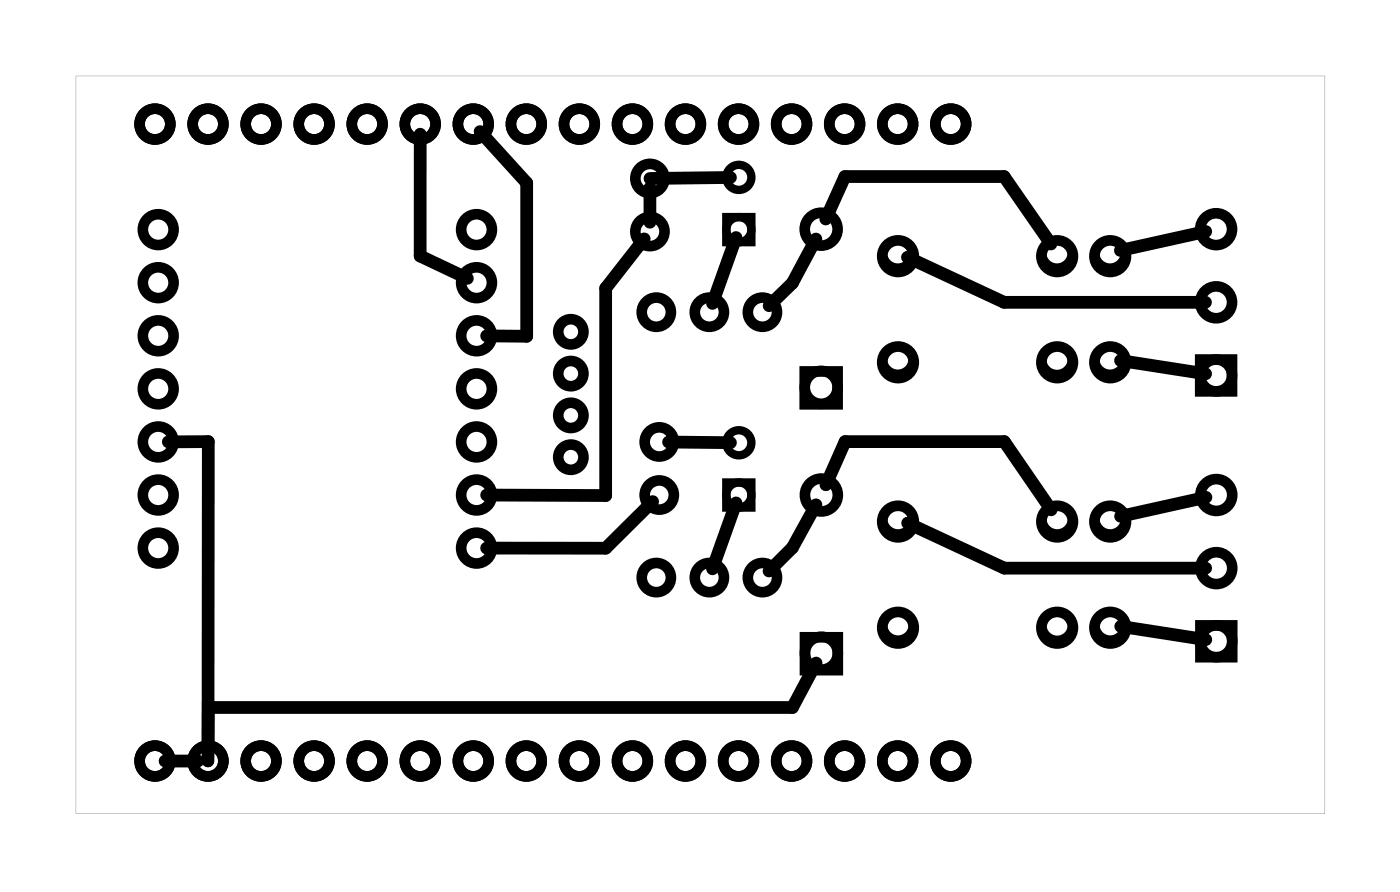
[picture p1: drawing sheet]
<svg xmlns="http://www.w3.org/2000/svg" width="67mm" height="43mm" viewBox="0 0 67 43" stroke-linecap="round" stroke-linejoin="round" font-family="sans-serif">
<path d="M3.6 3.6v35.3h59.8v-35.3zM3.6 3.6h59.8v35.3h-59.8z" fill="#000"/>
<g fill="none" stroke="#000" stroke-width=".51">
<path d="M38.5 17.8h1.6v1.5h-1.6zM57.5 17.2h1.5v1.5h-1.5zM38.5 30.5h1.6v1.6h-1.6zM57.5 29.9h1.5v1.6h-1.5z"/>
<circle cx="7.4" cy="5.9" r=".74"/>
<circle cx="7.6" cy="18.6" r=".74"/>
<circle cx="7.6" cy="16.1" r=".74"/>
<circle cx="7.6" cy="11" r=".74"/>
<circle cx="7.6" cy="13.5" r=".74"/>
<circle cx="10" cy="5.9" r=".74"/>
<circle cx="12.5" cy="5.9" r=".74"/>
<circle cx="15" cy="5.9" r=".74"/>
<circle cx="17.6" cy="5.9" r=".74"/>
<circle cx="20.1" cy="5.9" r=".74"/>
<circle cx="22.7" cy="5.9" r=".74"/>
<circle cx="22.8" cy="18.6" r=".74"/>
<circle cx="22.8" cy="16.1" r=".74"/>
<circle cx="22.8" cy="11" r=".74"/>
<circle cx="22.8" cy="13.5" r=".74"/>
<circle cx="25.2" cy="5.9" r=".74"/>
<circle cx="27.3" cy="17.9" r=".6"/>
<circle cx="27.3" cy="15.9" r=".6"/>
<circle cx="27.3" cy="19.9" r=".6"/>
<circle cx="27.7" cy="5.9" r=".74"/>
<circle cx="30.3" cy="5.9" r=".74"/>
<circle cx="31.1" cy="11.1" r=".7"/>
<circle cx="31.1" cy="8.5" r=".7"/>
<circle cx="31.4" cy="14.9" r=".7"/>
<circle cx="32.8" cy="5.9" r=".74"/>
<circle cx="34" cy="14.9" r=".7"/>
<circle cx="35.4" cy="5.9" r=".74"/>
<circle cx="36.5" cy="14.9" r=".7"/>
<circle cx="37.9" cy="5.9" r=".74"/>
<circle cx="39.3" cy="18.5" r=".79"/>
<circle cx="39.3" cy="11" r=".79"/>
<circle cx="40.4" cy="5.9" r=".74"/>
<circle cx="43" cy="5.9" r=".74"/>
<circle cx="43" cy="12.3" r=".76"/>
<circle cx="43" cy="17.3" r=".76"/>
<circle cx="45.5" cy="5.9" r=".74"/>
<circle cx="50.6" cy="17.3" r=".76"/>
<circle cx="50.6" cy="12.3" r=".76"/>
<circle cx="53.2" cy="17.3" r=".76"/>
<circle cx="53.2" cy="12.3" r=".76"/>
<circle cx="58.2" cy="14.5" r=".76"/>
<circle cx="58.2" cy="18" r=".76"/>
<circle cx="58.2" cy="11" r=".76"/>
<circle cx="7.4" cy="36.4" r=".74"/>
<circle cx="7.6" cy="26.2" r=".74"/>
<circle cx="7.6" cy="23.7" r=".74"/>
<circle cx="7.6" cy="21.1" r=".74"/>
<circle cx="10" cy="36.4" r=".74"/>
<circle cx="12.5" cy="36.4" r=".74"/>
<circle cx="15" cy="36.4" r=".74"/>
<circle cx="17.6" cy="36.4" r=".74"/>
<circle cx="20.1" cy="36.4" r=".74"/>
<circle cx="22.7" cy="36.4" r=".74"/>
<circle cx="22.8" cy="26.2" r=".74"/>
<circle cx="22.8" cy="23.7" r=".74"/>
<circle cx="22.8" cy="21.1" r=".74"/>
<circle cx="25.2" cy="36.4" r=".74"/>
<circle cx="27.3" cy="21.9" r=".6"/>
<circle cx="27.7" cy="36.4" r=".74"/>
<circle cx="30.3" cy="36.4" r=".74"/>
<circle cx="31.4" cy="27.6" r=".7"/>
<circle cx="31.6" cy="23.7" r=".7"/>
<circle cx="31.6" cy="21.1" r=".7"/>
<circle cx="32.8" cy="36.4" r=".74"/>
<circle cx="34" cy="27.6" r=".7"/>
<circle cx="35.4" cy="36.4" r=".74"/>
<circle cx="36.5" cy="27.6" r=".7"/>
<circle cx="37.9" cy="36.4" r=".74"/>
<circle cx="39.3" cy="31.3" r=".79"/>
<circle cx="39.3" cy="23.7" r=".79"/>
<circle cx="40.4" cy="36.4" r=".74"/>
<circle cx="43" cy="36.4" r=".74"/>
<circle cx="43" cy="30" r=".76"/>
<circle cx="43" cy="25" r=".76"/>
<circle cx="45.5" cy="36.4" r=".74"/>
<circle cx="50.6" cy="25" r=".76"/>
<circle cx="50.6" cy="30" r=".76"/>
<circle cx="53.2" cy="25" r=".76"/>
<circle cx="53.2" cy="30" r=".76"/>
<circle cx="58.2" cy="27.2" r=".76"/>
<circle cx="58.2" cy="30.7" r=".76"/>
<circle cx="58.2" cy="23.7" r=".76"/>
</g>
<g fill="none" stroke="#000" stroke-width=".4">
<path d="M34.8 10.4h1.2v1.2h-1.2zM34.8 23.1h1.2v1.2h-1.2z"/>
<circle cx="35.4" cy="8.5" r=".6"/>
<circle cx="35.4" cy="11" r=".6"/>
<circle cx="35.4" cy="21.2" r=".6"/>
<circle cx="35.4" cy="23.7" r=".6"/>
</g>
<g fill="none" stroke="#000" stroke-width=".25">
<circle cx="43" cy="17.2" r=".64"/>
<circle cx="43" cy="12.1" r=".64"/>
<circle cx="50.6" cy="12.1" r=".64"/>
<circle cx="50.6" cy="17.2" r=".64"/>
<circle cx="53.1" cy="17.2" r=".64"/>
<circle cx="53.1" cy="12.1" r=".64"/>
<circle cx="43" cy="29.9" r=".64"/>
<circle cx="43" cy="24.8" r=".64"/>
<circle cx="50.6" cy="24.8" r=".64"/>
<circle cx="50.6" cy="29.9" r=".64"/>
<circle cx="53.2" cy="29.9" r=".64"/>
<circle cx="53.2" cy="24.8" r=".64"/>
</g>
<g fill="none" stroke="#000" stroke-width=".61">
<path d="M20.1 6.4v5.9l2.3 1M23 6.3l2.2 2.5v7.3h-1.9M30.8 11.4l-1.8 2.4v9.9h-5.7M31.1 9v1.6M35 8.5h-3.9M35.2 11.4l-1.1 3.1M39.1 11.4l-1.2 2.1-1.1 1.1M39.5 10.5l1-2.1h7.6l2.2 3.3M43.4 12.3l4.7 2.2h9.6M53.6 17.3l4.1 .6M57.7 11.1l-4.1 .9M7.9 36.4h1.6"/>
<path d="M8.1 21.1h1.9v14.8M31.2 24l-2.2 2.2h-5.7M32 21.2h3M35.2 24.1l-1.1 3.1M39.1 24.2l-1.2 2-1.1 1.1M39.1 31.7l-1.2 2.2h-27.9v2.5M39.5 23.2l1-2.1h7.6l2.2 3.3M43.5 25l4.6 2.2h9.6M53.7 30l4 .6M57.7 23.8l-4.1 .9"/>
</g>
</svg>
